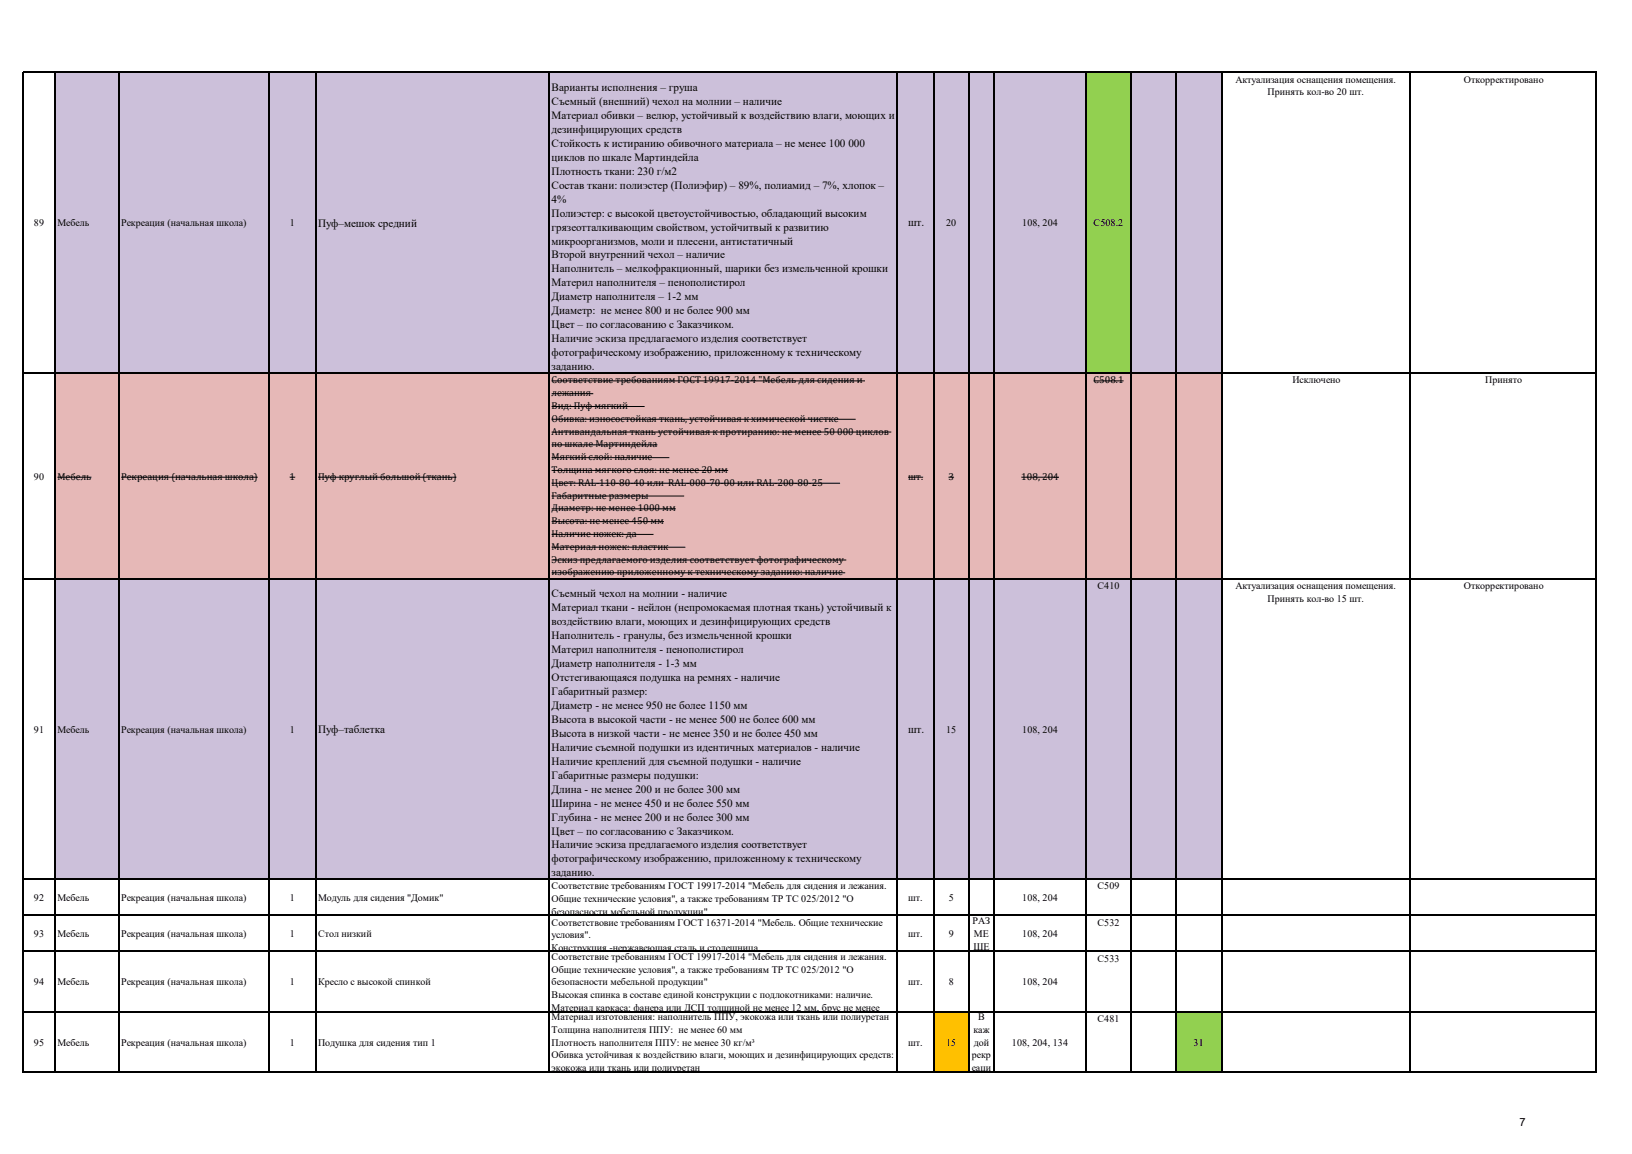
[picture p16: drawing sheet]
<svg xmlns="http://www.w3.org/2000/svg" width="297mm" height="210mm" viewBox="0 0 297 210" stroke-linecap="round" stroke-linejoin="round" font-family="sans-serif">
<defs><g id="words">
<g font-size="2">
<text x="100.4" y="16.6">Варианты исполнения – груша</text>
<text x="100.4" y="19.1">Съемный (внешний) чехол на молнии – наличие</text>
<text x="100.4" y="21.6">Материал обивки – велюр, устойчивый к воздействию влаги, моющих и</text>
<text x="100.4" y="24.2">дезинфицирующих средств</text>
<text x="100.4" y="26.7">Стойкость к истиранию обивочного материала – не менее 100 000</text>
<text x="100.4" y="29.3">циклов по шкале Мартиндейла</text>
<text x="100.4" y="31.8">Плотность ткани: 230 г/м2</text>
<text x="100.4" y="34.3">Состав ткани: полиэстер (Полиэфир) – 89%, полиамид – 7%, хлопок –</text>
<text x="57.9" y="41.3">Пуф–мешок средний</text>
<text x="100.4" y="36.9">4%</text>
<text x="100.4" y="39.4">Полиэстер: с высокой цветоустойчивостью, обладающий высоким</text>
<text x="100.4" y="42">грязеотталкивающим свойством, устойчитвый к развитию</text>
<text x="165.3" y="41.2">шт.</text>
<text x="100.4" y="44.5">микроорганизмов, моли и плесени, антистатичный</text>
<text x="100.4" y="47">Второй внутренний чехол – наличие</text>
<text x="100.4" y="49.6">Наполнитель – мелкофракционный, шарики без измельченной крошки</text>
<text x="100.4" y="52.1">Материл наполнителя – пенополистирол</text>
<text x="100.4" y="54.7">Диаметр наполнителя – 1-2 мм</text>
<text x="100.4" y="57.2">Диаметр: не менее 800 и не более 900 мм</text>
<text x="100.4" y="59.7">Цвет – по согласованию с Заказчиком.</text>
<text x="100.4" y="62.3">Наличие эскиза предлагаемого изделия соответствует</text>
<text x="100.4" y="64.8">фотографическому изображению, приложенному к техническому</text>
<text x="100.4" y="67.4">заданию.</text>
<text x="100.4" y="108.7">Съемный чехол на молнии - наличие</text>
<text x="100.4" y="111.2">Материал ткани - нейлон (непромокаемая плотная ткань) устойчивый к</text>
<text x="100.4" y="113.8">воздействию влаги, моющих и дезинфицирующих средств</text>
<text x="100.4" y="116.3">Наполнитель - гранулы, без измельченной крошки</text>
<text x="100.4" y="118.9">Материл наполнителя - пенополистирол</text>
<text x="100.4" y="121.4">Диаметр наполнителя - 1-3 мм</text>
<text x="100.4" y="123.9">Отстегивающаяся подушка на ремнях - наличие</text>
<text x="100.4" y="126.5">Габаритный размер:</text>
<text x="100.4" y="129">Диаметр - не менее 950 не более 1150 мм</text>
<text x="100.4" y="131.6">Высота в высокой части - не менее 500 не более 600 мм</text>
<text x="57.9" y="133.4">Пуф–таблетка</text>
<text x="100.4" y="134.1">Высота в низкой части - не менее 350 и не более 450 мм</text>
<text x="100.4" y="136.6">Наличие съемной подушки из идентичных материалов - наличие</text>
<text x="165.3" y="133.3">шт.</text>
<text x="100.4" y="139.2">Наличие креплений для съемной подушки - наличие</text>
<text x="100.4" y="141.7">Габаритные размеры подушки:</text>
<text x="100.4" y="144.3">Длина - не менее 200 и не более 300 мм</text>
<text x="100.4" y="146.8">Ширина - не менее 450 и не более 550 мм</text>
<text x="100.4" y="149.3">Глубина - не менее 200 и не более 300 мм</text>
<text x="100.4" y="151.9">Цвет – по согласованию с Заказчиком.</text>
<text x="100.4" y="154.4">Наличие эскиза предлагаемого изделия соответствует</text>
<text x="100.4" y="157">фотографическому изображению, приложенному к техническому</text>
<text x="100.4" y="159.5">заданию.</text>
<text x="276.5" y="205">7</text>
</g>
<g font-size="1.8">
<text x="224.8" y="15">Актуализация оснащения помещения.</text>
<text x="230.7" y="17.4">Принять кол-во 20 шт.</text>
<text x="266.4" y="15.1">Откорректировано</text>
<text x="6.2" y="41.2">89</text>
<text x="10.5" y="41.2">Мебель</text>
<text x="22.1" y="41.2">Рекреация (начальная школа)</text>
<text x="52.8" y="41.2">1</text>
<text x="172.2" y="41.2">20</text>
<text x="186" y="41.2">108, 204</text>
<text x="199" y="41.2">С508.2</text>
<text x="100.4" y="69.8">Cоответствие требованиям ГОСТ 19917-2014 &quot;Мебель для сидения и</text>
<text x="199" y="69.8">С508.1</text>
<text x="235.2" y="69.8">Исключено</text>
<text x="270.3" y="69.8">Принято</text>
<text x="100.4" y="72.1">лежания</text>
<text x="100.4" y="74.4">Вид: Пуф мягкий</text>
<text x="100.4" y="76.8">Обивка: износостойкая ткань, устойчивая к химической чистке</text>
<text x="100.4" y="79.1">Антивандальная ткань устойчивая к протиранию: не менее 50 000 циклов</text>
<text x="100.4" y="81.4">по шкале Мартиндейла</text>
<text x="100.4" y="83.8">Мягкий слой: наличие</text>
<text x="6.2" y="87.3">90</text>
<text x="10.5" y="87.3">Мебель</text>
<text x="22.1" y="87.3">Рекреация (начальная школа)</text>
<text x="52.7" y="87.3">1</text>
<text x="57.9" y="87.3">Пуф круглый большой (ткань)</text>
<text x="100.4" y="86.1">Толщина мягкого слоя: не менее 20 мм</text>
<text x="100.4" y="88.4">Цвет: RAL-110-80-40 или RAL-000-70-00 или RAL-200-80-25</text>
<text x="165.3" y="87.3">шт.</text>
<text x="172.6" y="87.3">3</text>
<text x="185.9" y="87.3">108, 204</text>
<text x="100.4" y="90.7">Габаритные размеры</text>
<text x="100.4" y="93.1">Диаметр: не менее 1000 мм</text>
<text x="100.4" y="95.4">Высота: не менее 450 мм</text>
<text x="100.4" y="97.7">Наличие ножек: да</text>
<text x="100.4" y="100.1">Материал ножек: пластик</text>
<text x="100.4" y="102.4">Эскиз предлагаемого изделия соответствует фотографическому</text>
<text x="100.4" y="104.7">изображению приложенному к техническому заданию: наличие</text>
<text x="199.8" y="107.2">С410</text>
<text x="224.8" y="107.2">Актуализация оснащения помещения.</text>
<text x="266.4" y="107.2">Откорректировано</text>
<text x="230.7" y="109.5">Принять кол-во 15 шт.</text>
<text x="6.2" y="133.3">91</text>
<text x="10.5" y="133.3">Мебель</text>
<text x="22.1" y="133.3">Рекреация (начальная школа)</text>
<text x="52.8" y="133.3">1</text>
<text x="172.2" y="133.3">15</text>
<text x="186" y="133.3">108, 204</text>
<text x="100.4" y="161.9">Cоответствие требованиям ГОСТ 19917-2014 &quot;Мебель для сидения и лежания.</text>
<text x="199.8" y="161.9">С509</text>
<text x="6.2" y="164">92</text>
<text x="10.5" y="164">Мебель</text>
<text x="22.1" y="164">Рекреация (начальная школа)</text>
<text x="52.8" y="164">1</text>
<text x="57.9" y="164">Модуль для сидения &quot;Домик&quot;</text>
<text x="100.4" y="164.2">Общие технические условия&quot;, а также требованиям ТР ТС 025/2012 &quot;О</text>
<text x="100.4" y="166.5">безопасности мебельной продукции&quot;</text>
<text x="165.3" y="164">шт.</text>
<text x="172.7" y="164">5</text>
<text x="186" y="164">108, 204</text>
<text x="6.2" y="170.6">93</text>
<text x="10.5" y="170.6">Мебель</text>
<text x="22.1" y="170.6">Рекреация (начальная школа)</text>
<text x="52.8" y="170.6">1</text>
<text x="57.9" y="170.6">Стол низкий</text>
<text x="100.4" y="168.4">Соответствовие требованиям ГОСТ 16371-2014 &quot;Мебель. Общие технические</text>
<text x="100.4" y="170.8">условия&quot;.</text>
<text x="100.4" y="173.1">Конструкция -нержавеющая сталь и столешница.</text>
<text x="165.3" y="170.6">шт.</text>
<text x="172.7" y="170.6">9</text>
<text x="177" y="168.2">РАЗ</text>
<text x="177.1" y="172.9">ЩЕ</text>
<text x="177.2" y="170.6">МЕ</text>
<text x="186" y="170.6">108, 204</text>
<text x="199.8" y="168.4">С532</text>
<text x="6.2" y="179.3">94</text>
<text x="10.5" y="179.3">Мебель</text>
<text x="22.1" y="179.3">Рекреация (начальная школа)</text>
<text x="52.8" y="179.3">1</text>
<text x="57.9" y="179.3">Кресло с высокой спинкой</text>
<text x="100.4" y="174.7">Cоответствие требованиям ГОСТ 19917-2014 &quot;Мебель для сидения и лежания.</text>
<text x="100.4" y="177">Общие технические условия&quot;, а также требованиям ТР ТС 025/2012 &quot;О</text>
<text x="100.4" y="179.3">безопасности мебельной продукции&quot;</text>
<text x="165.3" y="179.3">шт.</text>
<text x="172.7" y="179.3">8</text>
<text x="186" y="179.3">108, 204</text>
<text x="199.8" y="175">С533</text>
<text x="100.4" y="181.6">Высокая спинка в составе единой конструкции с подлокотниками: наличие.</text>
<text x="100.4" y="184">Материал каркаса: фанера или ДСП толщиной не менее 12 мм, брус не менее</text>
<text x="100.4" y="185.6">Материал изготовления: наполнитель ППУ, экокожа или ткань или полиуретан</text>
<text x="178" y="185.6">В</text>
<text x="199.8" y="186">С481</text>
<text x="6.2" y="190.3">95</text>
<text x="10.5" y="190.3">Мебель</text>
<text x="22.1" y="190.3">Рекреация (начальная школа)</text>
<text x="52.8" y="190.3">1</text>
<text x="57.9" y="190.3">Подушка для сидения тип 1</text>
<text x="100.4" y="188">Толщина наполнителя ППУ: не менее 60 мм</text>
<text x="100.4" y="190.3">Плотность наполнителя ППУ: не менее 30 кг/м³</text>
<text x="165.3" y="190.3">шт.</text>
<text x="172.2" y="190.3">15</text>
<text x="177.1" y="188">каж</text>
<text x="177.2" y="190.3">дой</text>
<text x="184.2" y="190.3">108, 204, 134</text>
<text x="217.2" y="190.3">31</text>
<text x="100.4" y="192.6">Обивка устойчивая к воздействию влаги, моющих и дезинфицирующих средств:</text>
<text x="100.4" y="194.9">экокожа или ткань или полиуретан</text>
<text x="176.9" y="192.6">рекр</text>
<text x="176.9" y="194.9">еаци</text>
</g>
</g></defs>
<path d="M10 13.3h187.7v54.6h-187.7z" fill-rule="evenodd" fill="#ccc0da"/>
<path d="M197.7 13.3h8.1v54.6h-8.1z" fill-rule="evenodd" fill="#92d050"/>
<path d="M205.8 13.3h16.5v54.6h-16.5z" fill-rule="evenodd" fill="#ccc0da"/>
<path d="M10 67.9h212.3v37.4h-212.3z" fill-rule="evenodd" fill="#e6b8b7"/>
<path d="M10 105.3h212.3v54.8h-212.3z" fill-rule="evenodd" fill="#ccc0da"/>
<path d="M169.9 184.1h6.4v11h-6.4z" fill-rule="evenodd" fill="#ffc000"/>
<path d="M214 184.1h8.3v11h-8.3z" fill-rule="evenodd" fill="#92d050"/>
<g fill="none" stroke="#000" stroke-width=".18">
<path d="M100.4 69.3h57M100.4 71.6h7.6M100.4 74h16.9M100.4 76.3h55.3M100.4 78.6h61.8M199 69.3h5.5M10.5 86.8h6.1M22.1 86.8h24.8M52.7 86.8h1M57.9 86.8h25.2M100.4 81h19.3M100.4 83.3h21.4"/>
<path d="M100.4 85.6h32.1M100.4 87.9h52.5M100.4 90.3h24.1M100.4 92.6h22.6M100.4 94.9h20.4M100.4 97.3h18.5M100.4 99.6h24.3M165.3 86.8h2.7M172.6 86.8h1M185.9 86.8h6.8M100.4 101.9h53.6M100.4 104.2h53.4"/>
</g>
<g fill="none" stroke="#000" stroke-width=".21">
<path d="M4.2 13.1v182.1M4.3 13.2h286.3M10.1 13.3v181.9M21.7 13.3v181.9M48.9 13.3v181.9M57.5 13.3v181.9M100 13.3v181.9M163.3 13.3v181.9M169.9 13.3v181.9M176.3 13.3v181.9M180.9 13.3v181.9M197.7 13.3v181.9"/>
<path d="M205.8 13.3v181.9M214 13.3v181.9M222.3 13.3v181.9M256.6 13.3v181.9M290.5 13.3v181.9M4.3 67.9h286.3M4.3 105.3h286.3M4.3 160h286.3M4.3 166.6h286.3M4.3 173.2h286.3M4.3 184.1h286.3M4.3 195.1h286.3"/>
</g>
<use href="#words"/>
</svg>
